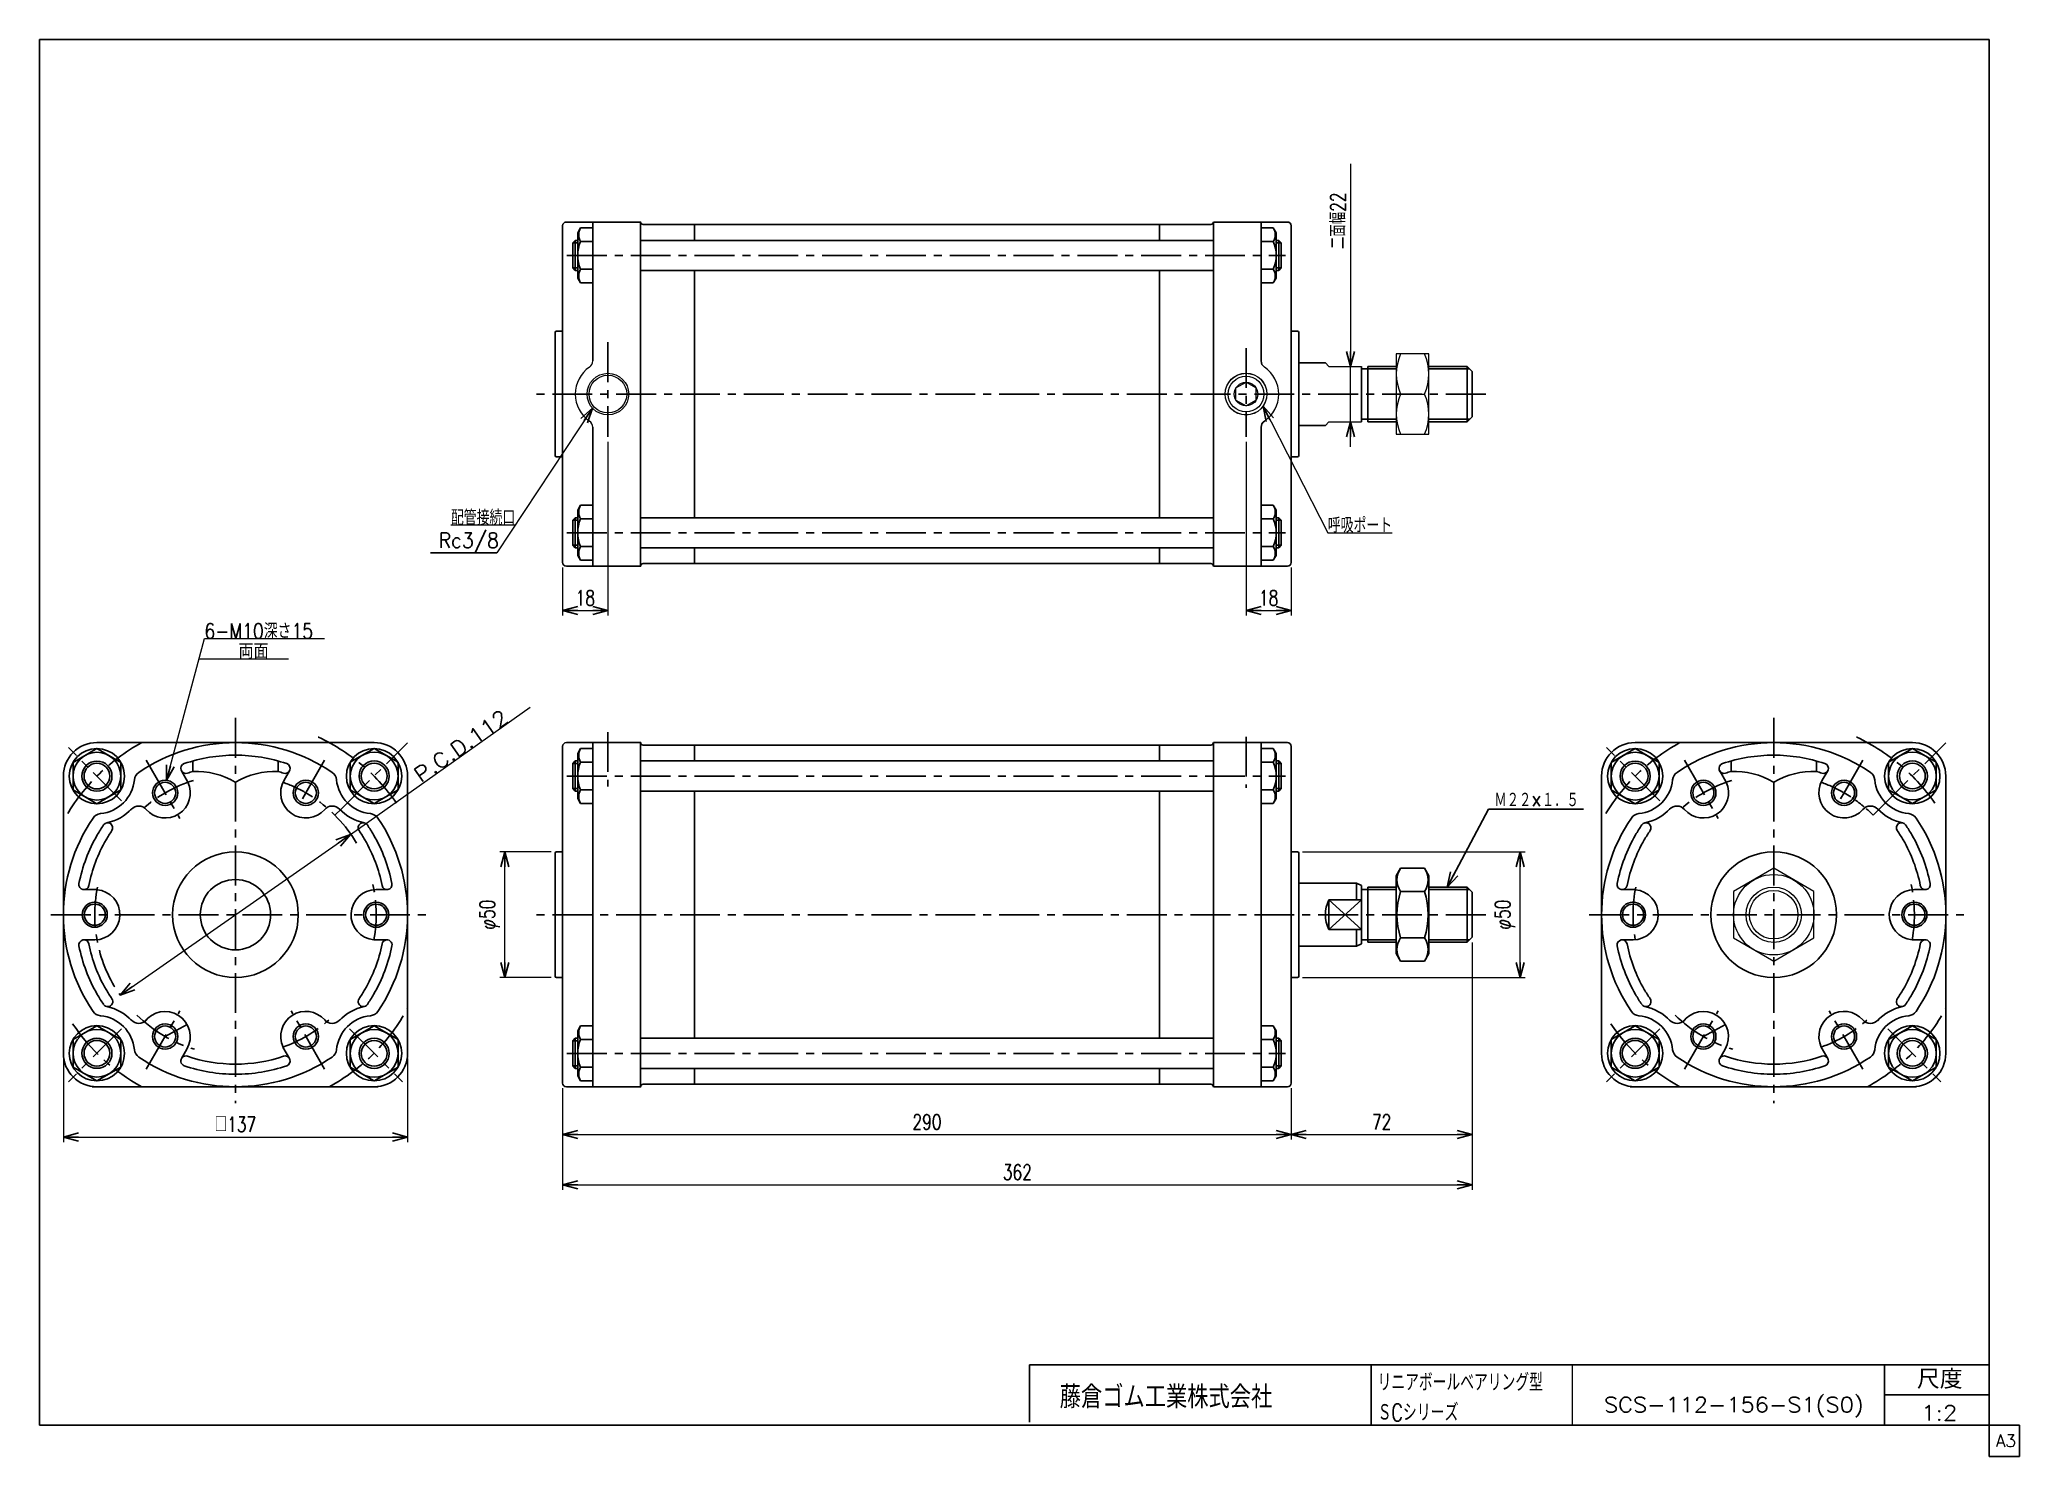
# Model space of a CAD drawing. Header units: millimetres. Extents: x -380 to 408, y -281 to 283.
import ezdxf
from ezdxf.enums import TextEntityAlignment as Align

# ---------------------------------------------------------------- set-up
doc = ezdxf.new("R2010")
doc.units = ezdxf.units.MM
doc.header["$LTSCALE"] = 0.5
doc.header["$PDSIZE"] = 1
doc.linetypes.add('CENTER', pattern=[50.8, 31.75, -6.35, 6.35, -6.35])
doc.layers.add('ZUWAKU', color=7, linetype='Continuous')
doc.styles.add('FdaStyle0', font='txt.shx', dxfattribs={"width": 0.75, "bigfont": 'bigfont'})
doc.dimstyles.new('DaDimRotatedStyle', dxfattribs={"dimtxt": 6, "dimasz": 6.000004, "dimexe": 2, "dimexo": 2, "dimgap": 2, "dimtad": 3, "dimdsep": 46, "dimtxsty": 'FdaStyle0', "dimblk1": 'OPEN30', "dimblk2": 'OPEN30', "dimsah": 1, "dimcen": 0.09, "dimclrd": 4, "dimclre": 4, "dimclrt": 4, "dimadec": 0, "dimazin": 2, "dimtfac": 1, "dimtdec": 4, "dimtmove": 0, "dimatfit": 0, "dimfxl": 1, "dimarcsym": 0})

msp = doc.modelspace()

# ---------------------------------------------------------------- texts
at = {"color": 4, "style": 'FdaStyle0'}
for s, height, width, p, p2 in [('Rc3/8', 6, 0.8, (-221.171, 80.674), (-197.171, 80.674)), ('6-M10深さ15', 6, 0.765957, (-314.372, 44.569), (-271.172, 44.569)), ('両面', 6, 0.833333, (-300.842, 36.538), (-288.842, 36.538)), ('Ｍ２２×１．５', 6, 0.666667, (199.037, -22.702), (232.637, -22.702)), ('リニアボールベアリング型', 7, 0.566265, (152.546, -255.008), (218.346, -255.008)), ('ＳCシリーズ', 7, 0.589744, (152.546, -267.008), (184.746, -267.008)), ('SCS-112-156-S1(S0)', 6, 0.8272, (242.65, -263.421), (346.05, -263.421)), ('1:2', 6, 0.8, (368.889, -266.694), (383.289, -266.694))]:
    msp.add_text(s, height=height, dxfattribs=dict(at, width=width)).set_placement(p, p2, align=Align.FIT)
at = {"color": 4, "style": 'FdaStyle0', "width": 0.8}
msp.add_text('P.C.D.112', height=6, rotation=35, dxfattribs=at).set_placement((-228.199, -13.04), (-192.811, 11.739), align=Align.FIT)
at = {"layer": 'ZUWAKU', "color": 4, "style": 'FdaStyle0'}
for s, height, width, p, p2 in [('藤倉ゴム工業株式会社', 9, 0.652778, (26.025, -261.815), (110.625, -261.815)), ('尺度', 7.6, 0.749175, (367.23, -254.06), (385.39, -254.06))]:
    msp.add_text(s, height=height, dxfattribs=dict(at, width=width)).set_placement(p, p2, align=Align.FIT)
at = {"layer": 'ZUWAKU', "color": 7, "style": 'FdaStyle0', "width": 0.8}
msp.add_text('A3', height=5, dxfattribs=at).set_placement((398.615, -277.25), (406.615, -277.25), align=Align.FIT)

# ---------------------------------------------------------------- blocks, each defined once
blk = doc.blocks.new('_OPEN30')
at = {"color": 0, "linetype": 'ByBlock', "lineweight": -2}
for p, q in [((-1, 0.267949), (0, 0)), ((0, 0), (-1, -0.267949)), ((0, 0), (-1, 0))]:
    blk.add_line(p, q, dxfattribs=at)
blk = doc.blocks.new('*D1')
at = {"color": 4, "linetype": 'Continuous', "lineweight": 13}
for p, q in [((-176.32, -40.36), (-196.82, -40.36)), ((-194.82, -90.36), (-194.82, -40.36)), ((-176.32, -90.36), (-196.82, -90.36))]:
    blk.add_line(p, q, dxfattribs=at)
at = {"color": 4, "xscale": 6.000005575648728, "yscale": 5.999978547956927}
for p, rotation in [((-194.82, -40.36), 90), ((-194.82, -90.36), 270)]:
    blk.add_blockref('_OPEN30', p, dxfattribs=dict(at, rotation=rotation))
at = {"color": 4, "insert": (-196.82, -65.36), "char_height": 6, "width": 25.5, "attachment_point": 8, "rotation": 90, "style": 'FdaStyle0'}
blk.add_mtext('\\T1.00;φ50', dxfattribs=at)
blk = doc.blocks.new('*D2')
at = {"color": 4, "linetype": 'Continuous', "lineweight": 13}
for p, q in [((122.68, -40.36), (211.33, -40.36)), ((209.33, -90.36), (209.33, -40.36)), ((122.68, -90.36), (211.33, -90.36))]:
    blk.add_line(p, q, dxfattribs=at)
at = {"color": 4, "xscale": 6.000005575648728, "yscale": 5.999978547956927}
for p, rotation in [((209.33, -40.36), 90), ((209.33, -90.36), 270)]:
    blk.add_blockref('_OPEN30', p, dxfattribs=dict(at, rotation=rotation))
at = {"color": 4, "insert": (207.33, -65.36), "char_height": 6, "width": 25.5, "attachment_point": 8, "rotation": 90, "style": 'FdaStyle0'}
blk.add_mtext('\\T1.00;φ50', dxfattribs=at)
blk = doc.blocks.new('*D3')
at = {"color": 4, "linetype": 'Continuous', "lineweight": 13}
for p, q in [((-370.54, -122.51), (-370.54, -155.86)), ((-233.54, -122.56), (-233.54, -155.86)), ((-370.54, -153.86), (-233.54, -153.86))]:
    blk.add_line(p, q, dxfattribs=at)
at = {"color": 4, "xscale": 6.000005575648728, "yscale": 5.999978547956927}
for p, rotation in [((-370.54, -153.86), 180), ((-233.54, -153.86), 360)]:
    blk.add_blockref('_OPEN30', p, dxfattribs=dict(at, rotation=rotation))
at = {"color": 4, "insert": (-302.04, -151.86), "char_height": 6, "width": 31.5, "attachment_point": 8, "style": 'FdaStyle0'}
blk.add_mtext('\\T1.00;□137', dxfattribs=at)
blk = doc.blocks.new('*D4')
at = {"color": 4, "linetype": 'Continuous', "lineweight": 13}
for p, q in [((-171.82, -134.36), (-171.82, -154.86)), ((118.18, -134.36), (118.18, -154.86)), ((-171.82, -152.86), (118.18, -152.86))]:
    blk.add_line(p, q, dxfattribs=at)
at = {"color": 4, "xscale": 6.000005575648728, "yscale": 5.999978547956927}
for p, rotation in [((-171.82, -152.86), 180), ((118.18, -152.86), 360)]:
    blk.add_blockref('_OPEN30', p, dxfattribs=dict(at, rotation=rotation))
at = {"color": 4, "insert": (-26.82, -150.86), "char_height": 6, "width": 25.5, "attachment_point": 8, "style": 'FdaStyle0'}
blk.add_mtext('\\T1.00;290', dxfattribs=at)
blk = doc.blocks.new('*D5')
at = {"color": 4, "linetype": 'Continuous', "lineweight": 13}
for p, q in [((190.18, -76.36), (190.18, -154.86)), ((118.18, -134.36), (118.18, -154.86)), ((118.18, -152.86), (190.18, -152.86))]:
    blk.add_line(p, q, dxfattribs=at)
at = {"color": 4, "xscale": 6.000005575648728, "yscale": 5.999978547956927}
for p, rotation in [((118.18, -152.86), 180), ((190.18, -152.86), 360)]:
    blk.add_blockref('_OPEN30', p, dxfattribs=dict(at, rotation=rotation))
at = {"color": 4, "insert": (154.18, -150.86), "char_height": 6, "width": 19.5, "attachment_point": 8, "style": 'FdaStyle0'}
blk.add_mtext('\\T1.00;72', dxfattribs=at)
blk = doc.blocks.new('*D6')
at = {"color": 4, "linetype": 'Continuous', "lineweight": 13}
for p, q in [((190.18, -76.36), (190.18, -174.86)), ((-171.82, -134.36), (-171.82, -174.86)), ((-171.82, -172.86), (190.18, -172.86))]:
    blk.add_line(p, q, dxfattribs=at)
at = {"color": 4, "xscale": 6.000005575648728, "yscale": 5.999978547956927}
for p, rotation in [((-171.82, -172.86), 180), ((190.18, -172.86), 360)]:
    blk.add_blockref('_OPEN30', p, dxfattribs=dict(at, rotation=rotation))
at = {"color": 4, "insert": (9.18, -170.86), "char_height": 6, "width": 25.5, "attachment_point": 8, "style": 'FdaStyle0'}
blk.add_mtext('\\T1.00;362', dxfattribs=at)
blk = doc.blocks.new('DC_GROUP_Φ112_1')
at = {"color": 4, "linetype": 'Continuous', "lineweight": 13}
for p, q in [((310.21, -46.88), (294.21, -56.12)), ((326.21, -56.12), (310.21, -46.88)), ((294.21, -56.12), (294.21, -74.59)), ((326.21, -74.59), (326.21, -56.12)), ((294.21, -74.59), (310.21, -83.83)), ((310.21, -83.83), (326.21, -74.59))]:
    blk.add_line(p, q, dxfattribs=at)
for radius in [16, 11, 9.65]:
    blk.add_circle((310.21, -65.36), radius, dxfattribs=at)
blk = doc.blocks.new('DC_GROUP_Φ112_2')
at = {"color": 4, "linetype": 'Continuous', "lineweight": 25}
for p, q in [((255.06, 0.77), (245.56, -4.72)), ((264.56, -4.72), (255.06, 0.77)), ((245.56, -4.72), (245.56, -15.69)), ((264.56, -15.69), (264.56, -4.72)), ((245.56, -15.69), (255.06, -21.17)), ((255.06, -21.17), (264.56, -15.69))]:
    blk.add_line(p, q, dxfattribs=at)
for radius in [9.5, 6, 5.12]:
    blk.add_circle((255.06, -10.2), radius, dxfattribs=at)
blk = doc.blocks.new('DC_GROUP_Φ112_3')
at = {"color": 4, "linetype": 'Continuous', "lineweight": 25}
for p, q in [((365.41, 0.81), (355.91, -4.67)), ((374.91, -4.67), (365.41, 0.81)), ((355.91, -4.67), (355.91, -15.64)), ((374.91, -15.64), (374.91, -4.67)), ((355.91, -15.64), (365.41, -21.13)), ((365.41, -21.13), (374.91, -15.64))]:
    blk.add_line(p, q, dxfattribs=at)
for radius in [9.5, 6, 5.12]:
    blk.add_circle((365.41, -10.16), radius, dxfattribs=at)
blk = doc.blocks.new('DC_GROUP_Φ112_4')
at = {"color": 4, "linetype": 'Continuous', "lineweight": 25}
for p, q in [((245.56, -115.03), (255.06, -109.54)), ((255.06, -109.54), (264.56, -115.03)), ((245.56, -126), (245.56, -115.03)), ((264.56, -115.03), (264.56, -126)), ((255.06, -131.48), (245.56, -126)), ((264.56, -126), (255.06, -131.48))]:
    blk.add_line(p, q, dxfattribs=at)
for radius in [9.5, 6, 5.12]:
    blk.add_circle((255.06, -120.51), radius, dxfattribs=at)
blk = doc.blocks.new('DC_GROUP_Φ112_5')
at = {"color": 4, "linetype": 'Continuous', "lineweight": 25}
for p, q in [((355.91, -115.07), (365.41, -109.59)), ((365.41, -109.59), (374.91, -115.07)), ((355.91, -126.04), (355.91, -115.07)), ((374.91, -115.07), (374.91, -126.04)), ((365.41, -131.53), (355.91, -126.04)), ((374.91, -126.04), (365.41, -131.53))]:
    blk.add_line(p, q, dxfattribs=at)
for radius in [9.5, 6, 5.12]:
    blk.add_circle((365.41, -120.56), radius, dxfattribs=at)
blk = doc.blocks.new('DC_GROUP_Φ112_6')
at = {"color": 4, "linetype": 'Continuous', "lineweight": 25}
for p, q in [((-357.19, 0.77), (-366.69, -4.72)), ((-347.69, -4.72), (-357.19, 0.77)), ((-366.69, -4.72), (-366.69, -15.69)), ((-347.69, -15.69), (-347.69, -4.72)), ((-366.69, -15.69), (-357.19, -21.17)), ((-357.19, -21.17), (-347.69, -15.69))]:
    blk.add_line(p, q, dxfattribs=at)
for radius in [9.5, 6, 5.12]:
    blk.add_circle((-357.19, -10.2), radius, dxfattribs=at)
blk = doc.blocks.new('DC_GROUP_Φ112_7')
at = {"color": 4, "linetype": 'Continuous', "lineweight": 25}
for p, q in [((-246.84, 0.81), (-256.34, -4.67)), ((-237.34, -4.67), (-246.84, 0.81)), ((-256.34, -4.67), (-256.34, -15.64)), ((-237.34, -15.64), (-237.34, -4.67)), ((-256.34, -15.64), (-246.84, -21.13)), ((-246.84, -21.13), (-237.34, -15.64))]:
    blk.add_line(p, q, dxfattribs=at)
for radius in [9.5, 6, 5.12]:
    blk.add_circle((-246.84, -10.16), radius, dxfattribs=at)
blk = doc.blocks.new('DC_GROUP_Φ112_8')
at = {"color": 4, "linetype": 'Continuous', "lineweight": 25}
for p, q in [((-256.34, -115.07), (-246.84, -109.59)), ((-246.84, -109.59), (-237.34, -115.07)), ((-256.34, -126.04), (-256.34, -115.07)), ((-237.34, -115.07), (-237.34, -126.04)), ((-246.84, -131.53), (-256.34, -126.04)), ((-237.34, -126.04), (-246.84, -131.53))]:
    blk.add_line(p, q, dxfattribs=at)
for radius in [9.5, 6, 5.12]:
    blk.add_circle((-246.84, -120.56), radius, dxfattribs=at)
blk = doc.blocks.new('DC_GROUP_Φ112_9')
at = {"color": 4, "linetype": 'Continuous', "lineweight": 25}
for p, q in [((-366.69, -115.03), (-357.19, -109.54)), ((-357.19, -109.54), (-347.69, -115.03)), ((-366.69, -126), (-366.69, -115.03)), ((-347.69, -115.03), (-347.69, -126)), ((-357.19, -131.48), (-366.69, -126)), ((-347.69, -126), (-357.19, -131.48))]:
    blk.add_line(p, q, dxfattribs=at)
for radius in [9.5, 6, 5.12]:
    blk.add_circle((-357.19, -120.51), radius, dxfattribs=at)
blk = doc.blocks.new('DC_GROUP_Φ112_10')
at = {"color": 4, "linetype": 'Continuous', "lineweight": 13}
for p, q in [((172.98, 157.88), (159.98, 157.88)), ((159.98, 157.88), (159.98, 125.88)), ((172.98, 125.88), (172.98, 157.88)), ((161.71, 141.88), (171.24, 141.88)), ((159.98, 125.88), (172.98, 125.88))]:
    blk.add_line(p, q, dxfattribs=at)
for centre, start, end in [((179.39, 149.88), 155.65379, 204.34621), ((153.56, 149.88), 335.65379, 24.34621), ((179.39, 133.88), 155.65379, 204.34621), ((153.56, 133.88), 335.65379, 24.34621)]:
    blk.add_arc(centre, 19.41, start, end, dxfattribs=at)
blk = doc.blocks.new('DA_IMAGEDIMGROUP_1')
at = {"color": 4, "linetype": 'Continuous', "lineweight": 13}
for p, q in [((141.76, 233.52), (141.76, 152.88)), ((141.76, 130.88), (141.76, 152.88)), ((141.76, 120.88), (141.76, 130.88))]:
    blk.add_line(p, q, dxfattribs=at)
at = {"color": 4, "xscale": 6.000005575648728, "yscale": 5.999978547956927}
for p, rotation in [((141.76, 152.88), 270), ((141.76, 130.88), 90)]:
    blk.add_blockref('_OPEN30', p, dxfattribs=dict(at, rotation=rotation))
at = {"color": 4, "insert": (139.76, 199.57), "char_height": 6, "width": 37.5, "attachment_point": 7, "rotation": 90, "style": 'FdaStyle0'}
blk.add_mtext('\\T1.00;二面幅22', dxfattribs=at)
blk = doc.blocks.new('*D18')
at = {"color": 4, "linetype": 'Continuous', "lineweight": 13}
for p, q in [((100.18, 122.84), (100.18, 53.71)), ((118.18, 72.88), (118.18, 53.71)), ((100.18, 55.71), (118.18, 55.71))]:
    blk.add_line(p, q, dxfattribs=at)
at = {"color": 4, "xscale": 6.000005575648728, "yscale": 5.999978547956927}
for p, rotation in [((100.18, 55.71), 180), ((118.18, 55.71), 360)]:
    blk.add_blockref('_OPEN30', p, dxfattribs=dict(at, rotation=rotation))
at = {"color": 4, "insert": (109.18, 57.71), "char_height": 6, "width": 19.5, "attachment_point": 8, "style": 'FdaStyle0'}
blk.add_mtext('\\T1.00;18', dxfattribs=at)
blk = doc.blocks.new('*D19')
at = {"color": 4, "linetype": 'Continuous', "lineweight": 13}
for p, q in [((-153.82, 122.84), (-153.82, 53.71)), ((-171.82, 72.88), (-171.82, 53.71)), ((-171.82, 55.71), (-153.82, 55.71))]:
    blk.add_line(p, q, dxfattribs=at)
at = {"color": 4, "xscale": 6.000005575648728, "yscale": 5.999978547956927}
for p, rotation in [((-171.82, 55.71), 180), ((-153.82, 55.71), 360)]:
    blk.add_blockref('_OPEN30', p, dxfattribs=dict(at, rotation=rotation))
at = {"color": 4, "insert": (-162.82, 57.71), "char_height": 6, "width": 19.5, "attachment_point": 8, "style": 'FdaStyle0'}
blk.add_mtext('\\T1.00;18', dxfattribs=at)
blk = doc.blocks.new('DC_GROUP_Φ112_11')
at = {"color": 4, "linetype": 'Continuous', "lineweight": 13}
for p, q in [((106.95, 137.02), (132.73, 86.68)), ((132.73, 86.68), (158.33, 86.68))]:
    blk.add_line(p, q, dxfattribs=at)
at = {"color": 4, "xscale": 6.000005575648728, "yscale": 5.999978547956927, "rotation": 117.1104059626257}
blk.add_blockref('_OPEN30', (106.95, 137.02), dxfattribs=at)
at = {"color": 4, "style": 'FdaStyle0', "width": 0.680851}
blk.add_text('呼吸ポート', height=6, dxfattribs=at).set_placement((132.73, 86.68), (158.33, 86.68), align=Align.FIT)
blk = doc.blocks.new('DC_GROUP_Φ112_12')
at = {"color": 4, "linetype": 'Continuous', "lineweight": 13}
for p, q in [((-159.99, 136.34), (-197.97, 78.67)), ((-190.7, 89.71), (-216.3, 89.71))]:
    blk.add_line(p, q, dxfattribs=at)
at = {"color": 4, "xscale": 6.000005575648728, "yscale": 5.999978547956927, "rotation": 56.62704197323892}
blk.add_blockref('_OPEN30', (-159.99, 136.34), dxfattribs=at)
at = {"color": 4, "style": 'FdaStyle0', "width": 0.680851}
blk.add_text('配管接続口', height=6, dxfattribs=at).set_placement((-216.3, 89.71), (-190.7, 89.71), align=Align.FIT)

# ---------------------------------------------------------------- dimensions: what is measured, and where the dimension line sits
at = {"linetype": 'Continuous', "lineweight": 13}
for base, p1, p2, picture, middle in [((-153.815, 55.71), (-171.815, 74.881), (-153.815, 124.835), '*D19', (-162.815, 55.71)), ((118.185, 55.711), (100.185, 124.835), (118.185, 74.881), '*D18', (109.185, 55.711)), ((190.185, -172.857), (-171.815, -132.357), (190.185, -74.357), '*D6', (9.185, -172.857)), ((190.185, -152.857), (118.185, -132.357), (190.185, -74.357), '*D5', (154.185, -152.857)), ((118.185, -152.857), (-171.815, -132.357), (118.185, -132.357), '*D4', (-26.815, -152.857))]:
    dim = msp.add_linear_dim(base=base, p1=p1, p2=p2, dimstyle='DaDimRotatedStyle', override={"dimtxt": 6, "dimasz": 6.000004, "dimexe": 2, "dimexo": 2, "dimgap": 2, "dimtad": 3, "dimtih": 0, "dimtoh": 0, "dimdec": 2, "dimzin": 8, "dimtxsty": 'FdaStyle0', "dimblk1": 'OPEN30', "dimblk2": 'OPEN30', "dimsah": 1, "dimclrd": 4, "dimclre": 4, "dimclrt": 4, "dimazin": 2, "dimtofl": 1, "dimatfit": 0, "dimtolj": 0, "dimtzin": 8}, dxfattribs=at)
    dim.commit()
    dim.dimension.update_dxf_attribs({"geometry": picture, "text_midpoint": middle})
for base, p1, p2, picture, middle in [((-194.815, -40.357), (-174.315, -90.357), (-174.315, -40.357), '*D1', (-194.815, -65.357)), ((209.33, -40.357), (120.685, -90.357), (120.685, -40.357), '*D2', (209.33, -65.357))]:
    dim = msp.add_linear_dim(base=base, p1=p1, p2=p2, angle=90, text='φ<>', dimstyle='DaDimRotatedStyle', override={"dimtxt": 6, "dimasz": 6.000004, "dimexe": 2, "dimexo": 2, "dimgap": 2, "dimtad": 3, "dimtih": 0, "dimtoh": 0, "dimdec": 2, "dimzin": 8, "dimtxsty": 'FdaStyle0', "dimblk1": 'OPEN30', "dimblk2": 'OPEN30', "dimsah": 1, "dimclrd": 4, "dimclre": 4, "dimclrt": 4, "dimazin": 2, "dimtofl": 1, "dimatfit": 0, "dimtolj": 0, "dimtzin": 8}, dxfattribs=at)
    dim.commit()
    dim.dimension.update_dxf_attribs({"geometry": picture, "text_midpoint": middle})
dim = msp.add_linear_dim(base=(-233.54, -153.857), p1=(-370.54, -120.512), p2=(-233.54, -120.557), text='□<>', dimstyle='DaDimRotatedStyle', override={"dimtxt": 6, "dimasz": 6.000004, "dimexe": 2, "dimexo": 2, "dimgap": 2, "dimtad": 3, "dimtih": 0, "dimtoh": 0, "dimdec": 2, "dimzin": 8, "dimtxsty": 'FdaStyle0', "dimblk1": 'OPEN30', "dimblk2": 'OPEN30', "dimsah": 1, "dimclrd": 4, "dimclre": 4, "dimclrt": 4, "dimazin": 2, "dimtofl": 1, "dimatfit": 0, "dimtolj": 0, "dimtzin": 8}, dxfattribs=at)
dim.commit()
dim.dimension.update_dxf_attribs({"geometry": '*D3', "text_midpoint": (-302.04, -153.857)})

# ---------------------------------------------------------------- linework, layer by layer
at = {"color": 4, "linetype": 'Continuous', "lineweight": 25}
for p, q in [((-171.815, 208.881), (-171.815, 166.881)), ((-171.815, 208.881), (-171.815, 141.881)), ((-170.315, 210.381), (-140.659, 210.381)), ((-170.315, 210.381), (-140.659, 210.381)), ((-164.678, 208.05), (-165.815, 206.081)), ((-165.815, 188.081), (-165.815, 206.081)), ((-159.815, 208.05), (-164.678, 208.05)), ((-159.815, 155.109), (-159.815, 210.381)), ((-140.815, 141.881), (-140.815, 210.381)), ((65.685, 209.381), (-139.815, 209.381)), ((-119.315, 203.081), (-119.315, 209.381)), ((86.185, 209.381), (65.685, 209.381)), ((65.685, 203.081), (65.685, 209.381)), ((116.685, 210.381), (87.185, 210.381)), ((116.685, 210.381), (87.185, 210.381)), ((87.185, 141.881), (87.185, 210.381)), ((106.185, 155.109), (106.185, 210.381)), ((106.185, 208.05), (111.048, 208.05)), ((111.048, 208.05), (112.185, 206.081)), ((112.185, 206.081), (112.185, 188.081)), ((118.185, 208.881), (118.185, 166.881)), ((118.185, 208.881), (118.185, 141.881)), ((-167.815, 202.081), (-166.815, 203.081)), ((-167.815, 192.081), (-167.815, 202.081)), ((-167.815, 202.081), (-165.815, 202.081)), ((-165.815, 203.081), (-166.815, 203.081)), ((-166.815, 191.081), (-166.815, 203.081)), ((-159.815, 202.566), (-164.678, 202.566)), ((-140.815, 203.081), (87.185, 203.081)), ((106.185, 202.566), (111.048, 202.566)), ((112.185, 203.081), (113.185, 203.081)), ((114.185, 202.081), (112.185, 202.081)), ((114.185, 202.081), (113.185, 203.081)), ((113.185, 203.081), (113.185, 191.081)), ((114.185, 202.081), (114.185, 192.081)), ((-167.815, 192.081), (-166.815, 191.081)), ((-167.815, 192.081), (-165.815, 192.081)), ((-165.815, 191.081), (-166.815, 191.081)), ((-159.815, 191.596), (-164.678, 191.596)), ((-140.815, 191.081), (87.185, 191.081)), ((-119.315, 141.881), (-119.315, 191.081)), ((65.685, 141.881), (65.685, 191.081)), ((106.185, 191.596), (111.048, 191.596)), ((114.185, 192.081), (112.185, 192.081)), ((112.185, 191.081), (113.185, 191.081)), ((114.185, 192.081), (113.185, 191.081)), ((-164.678, 186.111), (-165.815, 188.081)), ((-159.815, 186.111), (-164.678, 186.111)), ((106.185, 186.111), (111.048, 186.111)), ((111.048, 186.111), (112.185, 188.081)), ((-174.815, 166.381), (-174.815, 141.881)), ((-174.315, 166.881), (-171.815, 166.881)), ((120.685, 166.881), (118.185, 166.881)), ((121.185, 166.381), (121.185, 141.881)), ((121.185, 154.381), (131.753, 154.381)), ((146.185, 152.881), (146.185, 130.881)), ((146.185, 151.881), (148.685, 151.881)), ((148.685, 152.881), (159.976, 152.881)), ((148.685, 152.881), (148.685, 130.881)), ((148.685, 151.881), (159.976, 151.881)), ((172.976, 152.881), (188.185, 152.881)), ((172.976, 151.881), (189.185, 151.881)), ((188.185, 152.881), (190.185, 150.881)), ((188.185, 152.881), (188.185, 130.881)), ((190.185, 150.881), (190.185, 132.881)), ((-174.815, 117.381), (-174.815, 141.881)), ((-171.815, 74.881), (-171.815, 141.881)), ((-140.815, 141.881), (-140.815, 73.381)), ((-119.315, 141.881), (-119.315, 92.681)), ((65.685, 141.881), (65.685, 92.681)), ((87.185, 141.881), (87.185, 73.381)), ((118.185, 74.881), (118.185, 141.881)), ((121.185, 117.381), (121.185, 141.881)), ((-159.815, 128.652), (-159.815, 73.381)), ((106.185, 128.652), (106.185, 73.381)), ((121.185, 129.381), (131.753, 129.381)), ((146.185, 131.881), (148.685, 131.881)), ((148.685, 131.881), (159.976, 131.881)), ((148.685, 130.881), (159.976, 130.881)), ((172.976, 131.881), (189.185, 131.881)), ((172.976, 130.881), (188.185, 130.881)), ((188.185, 130.881), (190.185, 132.881)), ((-174.315, 116.881), (-171.815, 116.881)), ((120.685, 116.881), (118.185, 116.881)), ((-164.678, 97.65), (-165.815, 95.681)), ((-165.815, 95.681), (-165.815, 77.681)), ((-159.815, 97.65), (-164.678, 97.65)), ((106.185, 97.65), (111.048, 97.65)), ((111.048, 97.65), (112.185, 95.681)), ((112.185, 77.681), (112.185, 95.681)), ((-167.815, 91.681), (-166.815, 92.681)), ((-167.815, 91.681), (-167.815, 81.681)), ((-167.815, 91.681), (-165.815, 91.681)), ((-165.815, 92.681), (-166.815, 92.681)), ((-166.815, 92.681), (-166.815, 80.681)), ((-159.815, 92.166), (-164.678, 92.166)), ((-140.815, 92.681), (87.185, 92.681)), ((106.185, 92.166), (111.048, 92.166)), ((112.185, 92.681), (113.185, 92.681)), ((114.185, 91.681), (112.185, 91.681)), ((114.185, 91.681), (113.185, 92.681)), ((113.185, 80.681), (113.185, 92.681)), ((114.185, 81.681), (114.185, 91.681)), ((-167.815, 81.681), (-166.815, 80.681)), ((-167.815, 81.681), (-165.815, 81.681)), ((-165.815, 80.681), (-166.815, 80.681)), ((-159.815, 81.196), (-164.678, 81.196)), ((-140.815, 80.681), (87.185, 80.681)), ((-119.315, 80.681), (-119.315, 74.381)), ((65.685, 80.681), (65.685, 74.381)), ((106.185, 81.196), (111.048, 81.196)), ((114.185, 81.681), (112.185, 81.681)), ((112.185, 80.681), (113.185, 80.681)), ((114.185, 81.681), (113.185, 80.681)), ((-224.464, 78.674), (-197.971, 78.674)), ((-170.315, 73.381), (-140.659, 73.381)), ((-164.678, 75.711), (-165.815, 77.681)), ((-159.815, 75.711), (-164.678, 75.711)), ((65.685, 74.381), (-139.815, 74.381)), ((86.185, 74.381), (65.685, 74.381)), ((116.685, 73.381), (87.185, 73.381)), ((106.185, 75.711), (111.048, 75.711)), ((111.048, 75.711), (112.185, 77.681)), ((-357.24, 3.143), (-246.84, 3.143)), ((-171.815, 1.643), (-171.815, -40.357)), ((-171.815, 1.643), (-171.815, -65.357)), ((-170.315, 3.143), (-140.659, 3.143)), ((-164.678, 0.812), (-165.815, -1.157)), ((-159.815, 0.812), (-164.678, 0.812)), ((-159.815, -65.357), (-159.815, 3.143)), ((-140.815, -65.357), (-140.815, 3.143)), ((65.685, 2.143), (-139.815, 2.143)), ((-119.315, -4.157), (-119.315, 2.143)), ((86.185, 2.143), (65.685, 2.143)), ((65.685, -4.157), (65.685, 2.143)), ((116.685, 3.143), (87.185, 3.143)), ((116.685, 3.143), (87.185, 3.143)), ((87.185, -65.357), (87.185, 3.143)), ((106.185, -65.357), (106.185, 3.143)), ((106.185, 0.812), (111.048, 0.812)), ((111.048, 0.812), (112.185, -1.157)), ((118.185, 1.643), (118.185, -40.357)), ((118.185, 1.643), (118.185, -65.357)), ((255.011, 3.143), (365.411, 3.143)), ((-319.04, -4.175), (-319.04, -8.398)), ((-285.04, -4.175), (-285.04, -8.398)), ((-167.815, -5.157), (-166.815, -4.157)), ((-167.815, -15.157), (-167.815, -5.157)), ((-167.815, -5.157), (-165.815, -5.157)), ((-165.815, -4.157), (-166.815, -4.157)), ((-166.815, -16.157), (-166.815, -4.157)), ((-165.815, -19.157), (-165.815, -1.157)), ((-159.815, -4.672), (-164.678, -4.672)), ((-140.815, -4.157), (87.185, -4.157)), ((106.185, -4.672), (111.048, -4.672)), ((112.185, -1.157), (112.185, -19.157)), ((112.185, -4.157), (113.185, -4.157)), ((114.185, -5.157), (112.185, -5.157)), ((114.185, -5.157), (113.185, -4.157)), ((113.185, -4.157), (113.185, -16.157)), ((114.185, -5.157), (114.185, -15.157)), ((293.211, -4.175), (293.211, -8.398)), ((327.211, -4.175), (327.211, -8.398)), ((-370.54, -10.157), (-370.54, -120.512)), ((-323.538, -8.12), (-320.933, -12.633)), ((-280.541, -8.12), (-282.7, -11.86)), ((-233.54, -120.557), (-233.54, -10.157)), ((-167.815, -15.157), (-166.815, -16.157)), ((-167.815, -15.157), (-165.815, -15.157)), ((-159.815, -15.642), (-164.678, -15.642)), ((106.185, -15.642), (111.048, -15.642)), ((114.185, -15.157), (112.185, -15.157)), ((114.185, -15.157), (113.185, -16.157)), ((241.711, -10.157), (241.711, -120.512)), ((288.712, -8.12), (291.317, -12.633)), ((331.709, -8.12), (329.55, -11.86)), ((378.711, -120.557), (378.711, -10.157)), ((-274.04, -16.86), (-275.401, -19.218)), ((-262.444, -25.761), (-259.899, -23.217)), ((-165.815, -16.157), (-166.815, -16.157)), ((-164.678, -21.127), (-165.815, -19.157)), ((-159.815, -21.127), (-164.678, -21.127)), ((-140.815, -16.157), (87.185, -16.157)), ((-119.315, -65.357), (-119.315, -16.157)), ((65.685, -65.357), (65.685, -16.157)), ((106.185, -21.127), (111.048, -21.127)), ((111.048, -21.127), (112.185, -19.157)), ((112.185, -16.157), (113.185, -16.157)), ((180.211, -54.397), (196.637, -23.302)), ((196.637, -23.302), (234.552, -23.302)), ((338.211, -16.86), (336.849, -19.218)), ((349.807, -25.761), (352.351, -23.217)), ((-174.815, -40.857), (-174.815, -65.357)), ((-174.315, -40.357), (-171.815, -40.357)), ((120.685, -40.357), (118.185, -40.357)), ((121.185, -40.857), (121.185, -65.357)), ((161.693, -46.882), (159.976, -49.857)), ((171.258, -46.882), (161.693, -46.882)), ((171.258, -46.882), (172.976, -49.857)), ((121.185, -52.857), (144.185, -52.857)), ((144.185, -52.857), (144.185, -59.427)), ((144.185, -52.857), (146.185, -53.79)), ((146.185, -53.79), (146.185, -76.925)), ((148.685, -54.357), (159.976, -54.357)), ((148.685, -54.357), (148.685, -76.357)), ((159.976, -49.857), (159.976, -80.857)), ((172.976, -49.857), (172.976, -80.857)), ((172.976, -54.357), (188.185, -54.357)), ((188.185, -54.357), (190.185, -56.357)), ((188.185, -54.357), (188.185, -76.357)), ((-362.358, -55.357), (-357.147, -55.357)), ((-241.722, -55.357), (-246.04, -55.357)), ((133.185, -59.427), (146.185, -59.427)), ((133.185, -59.427), (133.185, -71.287)), ((133.185, -59.427), (146.185, -71.287)), ((146.185, -59.427), (133.185, -71.287)), ((146.185, -55.357), (148.685, -55.357)), ((148.685, -55.357), (159.976, -55.357)), ((171.258, -56.12), (161.693, -56.12)), ((172.976, -55.357), (189.185, -55.357)), ((190.185, -56.357), (190.185, -74.357)), ((249.893, -55.357), (255.103, -55.357)), ((370.528, -55.357), (366.211, -55.357)), ((-174.815, -89.857), (-174.815, -65.357)), ((-171.815, -132.357), (-171.815, -65.357)), ((-159.815, -65.357), (-159.815, -133.857)), ((-140.815, -65.357), (-140.815, -133.857)), ((-119.315, -65.357), (-119.315, -114.557)), ((65.685, -65.357), (65.685, -114.557)), ((87.185, -65.357), (87.185, -133.857)), ((106.185, -65.357), (106.185, -133.857)), ((118.185, -132.357), (118.185, -65.357)), ((121.185, -89.857), (121.185, -65.357)), ((-362.358, -75.357), (-358.04, -75.357)), ((-241.722, -75.357), (-246.933, -75.357)), ((121.185, -77.857), (144.185, -77.857)), ((133.185, -71.287), (146.185, -71.287)), ((144.185, -71.287), (144.185, -77.857)), ((144.185, -77.857), (146.185, -76.925)), ((146.185, -75.357), (148.685, -75.357)), ((148.685, -75.357), (159.976, -75.357)), ((148.685, -76.357), (159.976, -76.357)), ((171.258, -74.595), (161.693, -74.595)), ((172.976, -75.357), (189.185, -75.357)), ((172.976, -76.357), (188.185, -76.357)), ((188.185, -76.357), (190.185, -74.357)), ((249.893, -75.357), (254.211, -75.357)), ((370.528, -75.357), (365.318, -75.357)), ((161.693, -83.832), (159.976, -80.857)), ((171.258, -83.832), (161.693, -83.832)), ((171.258, -83.832), (172.976, -80.857)), ((-174.315, -90.357), (-171.815, -90.357)), ((120.685, -90.357), (118.185, -90.357)), ((-330.04, -113.855), (-321.228, -109.126)), ((-164.678, -109.588), (-165.815, -111.557)), ((-159.815, -109.588), (-164.678, -109.588)), ((106.185, -109.588), (111.048, -109.588)), ((111.048, -109.588), (112.185, -111.557)), ((282.211, -113.855), (291.022, -109.126)), ((-280.541, -122.594), (-283.146, -118.081)), ((-167.815, -115.557), (-166.815, -114.557)), ((-167.815, -115.557), (-167.815, -125.557)), ((-167.815, -115.557), (-165.815, -115.557)), ((-165.815, -114.557), (-166.815, -114.557)), ((-166.815, -114.557), (-166.815, -126.557)), ((-165.815, -111.557), (-165.815, -129.557)), ((-159.815, -115.072), (-164.678, -115.072)), ((-140.815, -114.557), (87.185, -114.557)), ((106.185, -115.072), (111.048, -115.072)), ((112.185, -129.557), (112.185, -111.557)), ((112.185, -114.557), (113.185, -114.557)), ((114.185, -115.557), (112.185, -115.557)), ((114.185, -115.557), (113.185, -114.557)), ((113.185, -126.557), (113.185, -114.557)), ((114.185, -125.557), (114.185, -115.557)), ((331.709, -122.594), (329.104, -118.081)), ((-323.538, -122.594), (-321.379, -118.855)), ((-167.815, -125.557), (-166.815, -126.557)), ((-167.815, -125.557), (-165.815, -125.557)), ((-159.815, -126.042), (-164.678, -126.042)), ((106.185, -126.042), (111.048, -126.042)), ((114.185, -125.557), (112.185, -125.557)), ((114.185, -125.557), (113.185, -126.557)), ((288.712, -122.594), (290.871, -118.855)), ((-359.124, -133.857), (-245.225, -133.857)), ((-170.315, -133.857), (-140.659, -133.857)), ((-165.815, -126.557), (-166.815, -126.557)), ((-164.678, -131.527), (-165.815, -129.557)), ((-159.815, -131.527), (-164.678, -131.527)), ((-140.815, -126.557), (87.185, -126.557)), ((65.685, -132.857), (-139.815, -132.857)), ((-119.315, -126.557), (-119.315, -132.857)), ((65.685, -126.557), (65.685, -132.857)), ((86.185, -132.857), (65.685, -132.857)), ((116.685, -133.857), (87.185, -133.857)), ((106.185, -131.527), (111.048, -131.527)), ((111.048, -131.527), (112.185, -129.557)), ((112.185, -126.557), (113.185, -126.557)), ((253.126, -133.857), (367.025, -133.857))]:
    msp.add_line(p, q, dxfattribs=at)
at = {"color": 4, "linetype": 'CENTER', "lineweight": 25}
for p, q in [((-170.111, 197.081), (115.916, 197.081)), ((-153.815, 162.513), (-153.815, 124.835)), ((100.185, 160.201), (100.185, 124.835)), ((195.595, 141.881), (-182.804, 141.881)), ((-170.111, 86.681), (115.916, 86.681)), ((-302.04, 13.003), (-302.04, -140.4)), ((310.211, 13.003), (310.211, -140.4)), ((-347.413, -19.984), (-368.558, 1.161)), ((-347.413, -19.984), (-368.558, 1.161)), ((-259.899, -23.217), (-233.577, 3.105)), ((-153.815, 7.345), (-153.815, -14.295)), ((100.185, 5.491), (100.185, -14.871)), ((264.837, -19.984), (243.692, 1.161)), ((264.837, -19.984), (243.692, 1.161)), ((352.351, -23.217), (378.673, 3.105)), ((-337.526, -3.894), (-324.153, -27.056)), ((-266.554, -3.894), (-274.04, -16.86)), ((274.724, -3.894), (288.097, -27.056)), ((345.697, -3.894), (338.211, -16.86)), ((-170.111, -10.157), (115.916, -10.157)), ((-375.493, -65.357), (-225.225, -65.357)), ((195.595, -65.357), (-182.804, -65.357)), ((236.758, -65.357), (385.842, -65.357)), ((-337.526, -126.821), (-324.153, -103.658)), ((-266.554, -126.821), (-279.927, -103.658)), ((274.724, -126.821), (288.097, -103.658)), ((345.697, -126.821), (332.324, -103.658)), ((-347.413, -110.731), (-368.558, -131.876)), ((-256.666, -110.731), (-235.521, -131.876)), ((264.837, -110.731), (243.692, -131.876)), ((355.584, -110.731), (376.729, -131.876)), ((-170.111, -120.557), (115.916, -120.557))]:
    msp.add_line(p, q, dxfattribs=at)
at = {"color": 4, "linetype": 'Continuous', "lineweight": 13}
for p, q in [((133.185, 152.881), (131.753, 154.381)), ((133.185, 152.881), (146.185, 152.881)), ((159.976, 152.881), (159.976, 130.881)), ((96.185, 144.349), (100.185, 146.581)), ((96.185, 139.413), (96.185, 144.349)), ((100.185, 146.581), (104.185, 144.349)), ((104.185, 139.413), (104.185, 144.349)), ((96.185, 139.413), (100.185, 137.181)), ((104.185, 139.413), (100.185, 137.181)), ((133.185, 130.881), (131.753, 129.381)), ((133.185, 130.881), (146.185, 130.881)), ((-329.515, -11.887), (-314.372, 44.569)), ((-314.372, 44.569), (-266.587, 44.569)), ((-316.526, 36.538), (-280.9, 36.538)), ((-256.254, -33.391), (-184.704, 17.218)), ((-347.956, -97.415), (-256.254, -33.391))]:
    msp.add_line(p, q, dxfattribs=at)
for centre, radius in [((-153.815, 141.881), 8.296), ((100.185, 141.881), 8.331), ((100.185, 141.881), 8.296), ((-153.815, 141.881), 7.5), ((100.185, 141.881), 7.119), ((100.185, 141.881), 4.7)]:
    msp.add_circle(centre, radius, dxfattribs=at)
at = {"color": 4, "linetype": 'Continuous', "lineweight": 25}
for centre, radius in [((-357.194, -10.203), 11), ((-357.194, -10.203), 11), ((-246.885, -10.203), 11), ((255.056, -10.203), 11), ((255.056, -10.203), 11), ((365.365, -10.203), 11), ((-330.04, -16.86), 5), ((-330.04, -16.86), 4.2), ((-274.04, -16.86), 5), ((-274.04, -16.86), 4.2), ((282.211, -16.86), 5), ((282.211, -16.86), 4.2), ((338.211, -16.86), 5), ((338.211, -16.86), 4.2), ((-302.04, -65.357), 25), ((310.211, -65.357), 25), ((-302.04, -65.357), 14), ((-358.04, -65.357), 5), ((-358.04, -65.357), 4.2), ((-246.04, -65.357), 5), ((-246.04, -65.357), 4.2), ((254.211, -65.357), 5), ((254.211, -65.357), 4.2), ((366.211, -65.357), 5), ((366.211, -65.357), 4.2), ((-357.194, -120.512), 11), ((-330.04, -113.855), 5), ((-330.04, -113.855), 4.2), ((-274.04, -113.855), 5), ((-274.04, -113.855), 4.2), ((-246.885, -120.512), 11), ((255.056, -120.512), 11), ((282.211, -113.855), 5), ((282.211, -113.855), 4.2), ((338.211, -113.855), 5), ((338.211, -113.855), 4.2), ((365.365, -120.512), 11)]:
    msp.add_circle(centre, radius, dxfattribs=at)
for centre, radius, start, end in [((-170.315, 208.881), 1.5, 90, 180), ((-170.315, 208.881), 1.5, 90, 180), ((-159.928, 205.308), 5.485, 150.000012, 209.999988), ((-139.815, 210.381), 1, 180, 270), ((86.185, 210.381), 1, 270, 360), ((106.298, 205.308), 5.485, 330.000012, 29.999988), ((116.685, 208.881), 1.5, 0, 90), ((116.685, 208.881), 1.5, 360, 90), ((-152.019, 197.081), 13.796, 156.573462, 203.426538), ((98.389, 197.081), 13.796, 336.573462, 23.426538), ((-159.928, 188.853), 5.485, 150.000012, 209.999988), ((106.298, 188.853), 5.485, 330.000012, 29.999988), ((-174.315, 166.381), 0.5, 90, 180), ((120.685, 166.381), 0.5, 0, 90), ((109.185, 155.109), 3, 180, 235.771134), ((109.185, 128.652), 3, 124.228866, 180), ((-174.315, 117.381), 0.5, 180, 270), ((120.685, 117.381), 0.5, 270, 0), ((-159.928, 94.908), 5.485, 150.000012, 209.999988), ((106.298, 94.908), 5.485, 330.000012, 29.999988), ((-152.019, 86.681), 13.796, 156.573462, 203.426538), ((98.389, 86.681), 13.796, 336.573462, 23.426538), ((-159.928, 78.453), 5.485, 150.000012, 209.999988), ((106.298, 78.453), 5.485, 330.000012, 29.999988), ((-170.315, 74.881), 1.5, 180, 270), ((-139.815, 73.381), 1, 90, 180), ((86.185, 73.381), 1, 360, 90), ((116.685, 74.881), 1.5, 270, 360), ((-357.24, -10.157), 13.3, 90, 180), ((-357.24, -10.157), 13.3, 90, 180), ((-302.04, -65.357), 68.5, 90, 124.184078), ((-302.04, -65.357), 68.5, 55.815922, 90), ((-246.84, -10.157), 13.3, 0, 90), ((-170.315, 1.643), 1.5, 90, 180), ((-170.315, 1.643), 1.5, 90, 180), ((-159.928, -1.93), 5.485, 150.000012, 209.999988), ((-139.815, 3.143), 1, 180, 270), ((86.185, 3.143), 1, 270, 360), ((106.298, -1.93), 5.485, 330.000012, 29.999988), ((116.685, 1.643), 1.5, 0, 90), ((116.685, 1.643), 1.5, 360, 90), ((255.011, -10.157), 13.3, 90, 180), ((255.011, -10.157), 13.3, 90, 180), ((310.211, -65.357), 68.5, 90, 124.184078), ((310.211, -65.357), 68.5, 55.815922, 90), ((365.411, -10.157), 13.3, 0, 90), ((-321.806, -7.12), 2, 108.748152, 288.748152), ((-302.04, -65.357), 63.5, 90, 108.748152), ((-302.04, -65.357), 63.5, 71.251848, 90), ((-282.273, -7.12), 2, 251.251848, 71.251848), ((-152.019, -10.157), 13.796, 156.573462, 203.426538), ((98.389, -10.157), 13.796, 336.573462, 23.426538), ((290.444, -7.12), 2, 108.748152, 288.748152), ((310.211, -65.357), 63.5, 90, 108.748152), ((310.211, -65.357), 63.5, 71.251848, 90), ((329.977, -7.12), 2, 251.251848, 71.251848), ((-357.194, -10.203), 15, 275.428781, 354.571219), ((-357.194, -10.203), 15, 275.428781, 354.571219), ((-357.194, -10.203), 15, 275.428781, 354.571219), ((-357.194, -10.203), 15, 275.428781, 354.571219), ((-338.279, -12), 4, 124.184078, 174.571219), ((-338.279, -12), 4, 124.184078, 174.571219), ((-338.279, -12), 4, 124.184078, 174.571219), ((-338.279, -12), 4, 124.184078, 174.571219), ((-330.04, -16.86), 10, 221.256259, 24.877484), ((-302.04, -65.357), 59.5, 106.618146, 108.748152), ((-317.554, -38.361), 30, 59.032388, 92.837885), ((-286.525, -38.361), 30, 87.162115, 120.967612), ((-302.04, -65.357), 59.5, 71.251848, 73.39845), ((-274.04, -16.86), 10, 150, 318.743741), ((-265.8, -12), 4, 5.428781, 55.815922), ((-246.885, -10.203), 15, 185.428781, 264.571219), ((-159.928, -18.384), 5.485, 150.000012, 209.999988), ((106.298, -18.384), 5.485, 330.000012, 29.999988), ((255.056, -10.203), 15, 275.428781, 354.571219), ((255.056, -10.203), 15, 275.428781, 354.571219), ((255.056, -10.203), 15, 275.428781, 354.571219), ((255.056, -10.203), 15, 275.428781, 354.571219), ((273.971, -12), 4, 124.184078, 174.571219), ((273.971, -12), 4, 124.184078, 174.571219), ((273.971, -12), 4, 124.184078, 174.571219), ((273.971, -12), 4, 124.184078, 174.571219), ((282.211, -16.86), 10, 221.256259, 24.877484), ((310.211, -65.357), 59.5, 106.618146, 108.748152), ((294.696, -38.361), 30, 59.032388, 92.837885), ((325.725, -38.361), 30, 87.162115, 120.967612), ((310.211, -65.357), 59.5, 71.251848, 73.39845), ((338.211, -16.86), 10, 150, 318.743741), ((346.45, -12), 4, 5.428781, 55.815922), ((365.365, -10.203), 15, 185.428781, 264.571219), ((-357.194, -10.203), 19, 281.848265, 317.064844), ((-357.194, -10.203), 19, 314.39294, 315.60706), ((-340.564, -26.092), 4, 41.256259, 136.304817), ((-302.04, -65.357), 56, 56.801185, 60), ((-263.515, -26.092), 4, 43.695183, 138.743741), ((-246.885, -10.203), 19, 223.695183, 258.151735), ((255.056, -10.203), 19, 281.848265, 317.064844), ((255.056, -10.203), 19, 314.39294, 315.60706), ((271.686, -26.092), 4, 41.256259, 136.304817), ((310.211, -65.357), 56, 56.801185, 60), ((348.735, -26.092), 4, 43.695183, 138.743741), ((310.211, -65.357), 56, 45, 48.86129), ((365.365, -10.203), 19, 223.695183, 258.151735), ((-302.04, -65.357), 68.5, 145.815922, 214.184078), ((-355.396, -29.118), 4, 95.428781, 145.815922), ((-355.396, -29.118), 4, 95.428781, 145.815922), ((-355.396, -29.118), 4, 95.428781, 145.815922), ((-355.396, -29.118), 4, 95.428781, 145.815922), ((-302.04, -65.357), 63.5, 145.762132, 150), ((-352.882, -30.755), 2, 325.762132, 145.762132), ((-251.197, -30.755), 2, 34.237868, 214.237868), ((-302.04, -65.357), 63.5, 30, 34.237868), ((-248.683, -29.118), 4, 34.184078, 84.571219), ((-302.04, -65.357), 68.5, 0, 34.184078), ((310.211, -65.357), 68.5, 145.815922, 214.184078), ((256.854, -29.118), 4, 95.428781, 145.815922), ((256.854, -29.118), 4, 95.428781, 145.815922), ((256.854, -29.118), 4, 95.428781, 145.815922), ((256.854, -29.118), 4, 95.428781, 145.815922), ((310.211, -65.357), 63.5, 145.762132, 150), ((259.368, -30.755), 2, 325.762132, 145.762132), ((361.053, -30.755), 2, 34.237868, 214.237868), ((310.211, -65.357), 63.5, 30, 34.237868), ((363.567, -29.118), 4, 34.184078, 84.571219), ((310.211, -65.357), 68.5, 0, 34.184078), ((-302.04, -65.357), 63.5, 150, 168.748152), ((-302.04, -65.357), 59.5, 150, 168.748152), ((-302.04, -65.357), 59.5, 145.762132, 150), ((-302.04, -65.357), 59.5, 30, 34.237868), ((-302.04, -65.357), 59.5, 11.251848, 30), ((-302.04, -65.357), 63.5, 11.251848, 30), ((310.211, -65.357), 63.5, 150, 168.748152), ((310.211, -65.357), 59.5, 150, 168.748152), ((310.211, -65.357), 59.5, 145.762132, 150), ((310.211, -65.357), 59.5, 30, 34.237868), ((310.211, -65.357), 59.5, 11.251848, 30), ((310.211, -65.357), 63.5, 11.251848, 30), ((-174.315, -40.857), 0.5, 90, 180), ((120.685, -40.857), 0.5, 0, 90), ((168.443, -51.501), 8.179, 145.611111, 214.388885), ((164.508, -51.501), 8.179, 325.611115, 34.388885), ((-362.358, -53.357), 2, 168.748152, 348.748152), ((-241.722, -53.357), 2, 191.251848, 11.251848), ((249.893, -53.357), 2, 168.748152, 348.748152), ((370.528, -53.357), 2, 191.251848, 11.251848), ((-358.04, -65.357), 10, 270, 84.877484), ((-246.04, -65.357), 10, 90, 264.877484), ((144.753, -65.357), 13, 152.860801, 207.139199), ((190.835, -65.357), 30.571, 162.41111, 197.58889), ((142.116, -65.357), 30.571, 342.411118, 17.588898), ((254.211, -65.357), 10, 270, 84.877484), ((366.211, -65.357), 10, 90, 264.877484), ((-302.04, -65.357), 68.5, 325.815922, 0), ((310.211, -65.357), 68.5, 325.815922, 0), ((-362.358, -77.357), 2, 11.251848, 191.251848), ((-302.04, -65.357), 63.5, 191.251848, 210), ((-302.04, -65.357), 59.5, 191.251848, 210), ((-302.04, -65.357), 59.5, 330, 348.748152), ((-302.04, -65.357), 63.5, 330, 348.748152), ((-241.722, -77.357), 2, 348.748152, 168.748152), ((168.443, -79.214), 8.179, 145.611111, 214.388885), ((164.508, -79.214), 8.179, 325.611115, 34.388885), ((249.893, -77.357), 2, 11.251848, 191.251848), ((310.211, -65.357), 63.5, 191.251848, 210), ((310.211, -65.357), 59.5, 191.251848, 210), ((310.211, -65.357), 59.5, 330, 348.748152), ((310.211, -65.357), 63.5, 330, 348.748152), ((370.528, -77.357), 2, 348.748152, 168.748152), ((-174.315, -89.857), 0.5, 180, 270), ((120.685, -89.857), 0.5, 270, 0), ((-302.04, -65.357), 63.5, 210, 214.184078), ((-352.882, -99.959), 2, 214.237868, 34.237868), ((-302.04, -65.357), 59.5, 210, 214.237868), ((-357.194, -120.512), 19, 42.935156, 78.151735), ((-246.885, -120.512), 19, 101.848265, 137.064844), ((-251.197, -99.959), 2, 145.762132, 325.762132), ((-302.04, -65.357), 59.5, 325.762132, 330), ((-302.04, -65.357), 63.5, 325.762132, 330), ((310.211, -65.357), 63.5, 210, 214.184078), ((259.368, -99.959), 2, 214.237868, 34.237868), ((310.211, -65.357), 59.5, 210, 214.237868), ((255.056, -120.512), 19, 42.935156, 78.151735), ((365.365, -120.512), 19, 101.848265, 137.064844), ((361.053, -99.959), 2, 145.762132, 325.762132), ((310.211, -65.357), 59.5, 325.762132, 330), ((310.211, -65.357), 63.5, 325.762132, 330), ((-355.396, -101.597), 4, 214.184078, 264.571219), ((-355.396, -101.597), 4, 214.184078, 264.571219), ((-355.396, -101.597), 4, 214.184078, 264.571219), ((-355.396, -101.597), 4, 214.184078, 264.571219), ((-355.396, -101.597), 4, 214.184078, 264.571219), ((-357.194, -120.512), 15, 5.428781, 84.571219), ((-357.194, -120.512), 15, 5.428781, 84.571219), ((-357.194, -120.512), 15, 5.428781, 84.571219), ((-357.194, -120.512), 15, 5.428781, 84.571219), ((-357.194, -120.512), 15, 5.428781, 84.571219), ((-357.194, -120.512), 19, 44.39294, 45.60706), ((-340.564, -104.623), 4, 223.695183, 318.743741), ((-330.04, -113.855), 10, 330, 144.877484), ((-274.04, -113.855), 10, 41.256259, 204.877484), ((-263.515, -104.623), 4, 221.256259, 316.304817), ((-246.885, -120.512), 15, 95.428781, 174.571219), ((-246.885, -120.512), 15, 95.428781, 174.571219), ((-246.885, -120.512), 15, 95.428781, 174.571219), ((-246.885, -120.512), 15, 95.428781, 174.571219), ((-246.885, -120.512), 15, 95.428781, 174.571219), ((-246.885, -120.512), 15, 95.428781, 174.571219), ((-246.885, -120.512), 19, 134.39294, 135.60706), ((-248.683, -101.597), 4, 275.428781, 325.815922), ((-248.683, -101.597), 4, 275.428781, 325.815922), ((-248.683, -101.597), 4, 275.428781, 325.815922), ((-248.683, -101.597), 4, 275.428781, 325.815922), ((-248.683, -101.597), 4, 275.428781, 325.815922), ((-248.683, -101.597), 4, 275.428781, 325.815922), ((-159.928, -112.33), 5.485, 150.000012, 209.999988), ((106.298, -112.33), 5.485, 330.000012, 29.999988), ((256.854, -101.597), 4, 214.184078, 264.571219), ((256.854, -101.597), 4, 214.184078, 264.571219), ((256.854, -101.597), 4, 214.184078, 264.571219), ((256.854, -101.597), 4, 214.184078, 264.571219), ((256.854, -101.597), 4, 214.184078, 264.571219), ((255.056, -120.512), 15, 5.428781, 84.571219), ((255.056, -120.512), 15, 5.428781, 84.571219), ((255.056, -120.512), 15, 5.428781, 84.571219), ((255.056, -120.512), 15, 5.428781, 84.571219), ((255.056, -120.512), 15, 5.428781, 84.571219), ((255.056, -120.512), 19, 44.39294, 45.60706), ((271.686, -104.623), 4, 223.695183, 318.743741), ((282.211, -113.855), 10, 330, 144.877484), ((338.211, -113.855), 10, 41.256259, 204.877484), ((348.735, -104.623), 4, 221.256259, 316.304817), ((365.365, -120.512), 15, 95.428781, 174.571219), ((365.365, -120.512), 15, 95.428781, 174.571219), ((365.365, -120.512), 15, 95.428781, 174.571219), ((365.365, -120.512), 15, 95.428781, 174.571219), ((365.365, -120.512), 15, 95.428781, 174.571219), ((365.365, -120.512), 15, 95.428781, 174.571219), ((365.365, -120.512), 19, 134.39294, 135.60706), ((363.567, -101.597), 4, 275.428781, 325.815922), ((363.567, -101.597), 4, 275.428781, 325.815922), ((363.567, -101.597), 4, 275.428781, 325.815922), ((363.567, -101.597), 4, 275.428781, 325.815922), ((363.567, -101.597), 4, 275.428781, 325.815922), ((363.567, -101.597), 4, 275.428781, 325.815922), ((-152.019, -120.557), 13.796, 156.573462, 203.426538), ((98.389, -120.557), 13.796, 336.573462, 23.426538), ((-357.24, -120.557), 13.3, 180, 270), ((-338.279, -118.714), 4, 185.428781, 235.815922), ((-338.279, -118.714), 4, 185.428781, 235.815922), ((-338.279, -118.714), 4, 185.428781, 235.815922), ((-338.279, -118.714), 4, 185.428781, 235.815922), ((-338.279, -118.714), 4, 185.428781, 235.815922), ((-302.04, -65.357), 68.5, 235.815922, 304.184078), ((-321.806, -123.594), 2, 71.251848, 251.251848), ((-302.04, -65.357), 63.5, 251.251848, 270), ((-302.04, -65.357), 59.5, 251.251848, 270), ((-302.04, -65.357), 59.5, 270, 288.748152), ((-302.04, -65.357), 63.5, 270, 288.748152), ((-282.273, -123.594), 2, 288.748152, 108.748152), ((-265.8, -118.714), 4, 304.184078, 354.571219), ((-265.8, -118.714), 4, 304.184078, 354.571219), ((-265.8, -118.714), 4, 304.184078, 354.571219), ((-265.8, -118.714), 4, 304.184078, 354.571219), ((-265.8, -118.714), 4, 304.184078, 354.571219), ((-265.8, -118.714), 4, 304.184078, 354.571219), ((-246.84, -120.557), 13.3, 270, 0), ((-159.928, -128.784), 5.485, 150.000012, 209.999988), ((106.298, -128.784), 5.485, 330.000012, 29.999988), ((255.011, -120.557), 13.3, 180, 270), ((273.971, -118.714), 4, 185.428781, 235.815922), ((273.971, -118.714), 4, 185.428781, 235.815922), ((273.971, -118.714), 4, 185.428781, 235.815922), ((273.971, -118.714), 4, 185.428781, 235.815922), ((273.971, -118.714), 4, 185.428781, 235.815922), ((310.211, -65.357), 68.5, 235.815922, 304.184078), ((290.444, -123.594), 2, 71.251848, 251.251848), ((310.211, -65.357), 63.5, 251.251848, 270), ((310.211, -65.357), 59.5, 251.251848, 270), ((310.211, -65.357), 59.5, 270, 288.748152), ((310.211, -65.357), 63.5, 270, 288.748152), ((329.977, -123.594), 2, 288.748152, 108.748152), ((346.45, -118.714), 4, 304.184078, 354.571219), ((346.45, -118.714), 4, 304.184078, 354.571219), ((346.45, -118.714), 4, 304.184078, 354.571219), ((346.45, -118.714), 4, 304.184078, 354.571219), ((346.45, -118.714), 4, 304.184078, 354.571219), ((346.45, -118.714), 4, 304.184078, 354.571219), ((365.411, -120.557), 13.3, 270, 0), ((-170.315, -132.357), 1.5, 180, 270), ((-139.815, -133.857), 1, 90, 180), ((86.185, -133.857), 1, 360, 90), ((116.685, -132.357), 1.5, 270, 360)]:
    msp.add_arc(centre, radius, start, end, dxfattribs=at)
at = {"color": 4, "linetype": 'Continuous', "lineweight": 13}
for centre, radius, start, end in [((-153.815, 141.881), 13, 124.228866, 235.771134), ((-162.815, 155.109), 3, 304.228866, 0), ((100.185, 141.881), 13, 304.228866, 55.771134), ((-162.815, 128.652), 3, 0, 55.771134)]:
    msp.add_arc(centre, radius, start, end, dxfattribs=at)
at = {"color": 4, "linetype": 'CENTER', "lineweight": 25}
for centre, radius, start, end in [((-302.04, -65.357), 78, 118.573399, 151.426601), ((-302.04, -65.357), 78, 34.695102, 66.985939), ((310.211, -65.357), 78, 118.573399, 151.426601), ((310.211, -65.357), 78, 34.695102, 66.985939), ((-302.04, -65.357), 56, 107.375327, 131.452588), ((-302.04, -65.357), 56, 60.384032, 70.245032), ((310.211, -65.357), 56, 107.375327, 131.452588), ((310.211, -65.357), 56, 60.384032, 70.245032), ((-302.04, -65.357), 56, 30.595517, 56.240368), ((310.211, -65.357), 56, 50.055997, 56.240368), ((-302.04, -65.357), 56, 168.668661, 214.921965), ((-302.04, -65.357), 56, 349.714761, 14.281713), ((310.211, -65.357), 56, 168.668661, 190.245032), ((310.211, -65.357), 56, 349.714761, 14.281713), ((-302.04, -65.357), 78, 213.809835, 241.426601), ((-302.04, -65.357), 56, 225.545528, 253.05706), ((-302.04, -65.357), 56, 289.714761, 311.505866), ((-302.04, -65.357), 78, 298.573399, 331.426601), ((310.211, -65.357), 78, 213.809835, 241.426601), ((310.211, -65.357), 56, 225.545528, 253.05706), ((310.211, -65.357), 56, 289.714761, 311.505866), ((310.211, -65.357), 78, 298.573399, 331.426601)]:
    msp.add_arc(centre, radius, start, end, dxfattribs=at)
at = {"color": 4, "linetype": 'Continuous'}
for p in [(-358.04, -60.357), (254.211, -60.357)]:
    msp.add_point(p, dxfattribs=at)
at = {"layer": 'ZUWAKU', "color": 5, "linetype": 'Continuous', "lineweight": 25}
for p, q in [((-380, -268.5), (-380, 283)), ((396, 283), (-380, 283)), ((396, -281), (396, 283)), ((408, -268.5), (-380, -268.5)), ((408, -281), (408, -268.5)), ((396, -281), (408, -281))]:
    msp.add_line(p, q, dxfattribs=at)
at = {"layer": 'ZUWAKU', "color": 4, "linetype": 'Continuous', "lineweight": 25}
for p, q in [((14, -244.5), (396, -244.5)), ((14, -267.43), (14, -244.5)), ((150, -244.5), (150, -268.5)), ((354.27, -268.5), (354.27, -244.5)), ((354.27, -256.5), (396, -256.5))]:
    msp.add_line(p, q, dxfattribs=at)
at = {"layer": 'ZUWAKU', "color": 4, "linetype": 'Continuous', "lineweight": 13}
msp.add_line((230, -244.5), (230, -268.5), dxfattribs=at)

# ---------------------------------------------------------------- block references
at = {"linetype": 'Continuous'}
for name in ['DA_IMAGEDIMGROUP_1', 'DC_GROUP_Φ112_10', 'DC_GROUP_Φ112_12', 'DC_GROUP_Φ112_11', 'DC_GROUP_Φ112_6', 'DC_GROUP_Φ112_7', 'DC_GROUP_Φ112_2', 'DC_GROUP_Φ112_3', 'DC_GROUP_Φ112_1', 'DC_GROUP_Φ112_9', 'DC_GROUP_Φ112_8', 'DC_GROUP_Φ112_4', 'DC_GROUP_Φ112_5']:
    msp.add_blockref(name, (0, 0), dxfattribs=at)
at = {"color": 4, "xscale": 6.000005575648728, "yscale": 5.999978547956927}
for p, rotation in [((-329.515, -11.887), 254.9857408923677), ((-256.254, -33.391), 34.92196524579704), ((180.211, -54.397), 242.1548655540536), ((-347.956, -97.415), 214.921965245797)]:
    msp.add_blockref('_OPEN30', p, dxfattribs=dict(at, rotation=rotation))

msp.set_redraw_order([(e.dxf.handle, doc.entitydb.next_handle()) for e in msp.query("TEXT MTEXT ATTDEF DIMENSION ARC_DIMENSION")])  # texts and dimensions are drawn at this point

doc.saveas('drawing.dxf')
